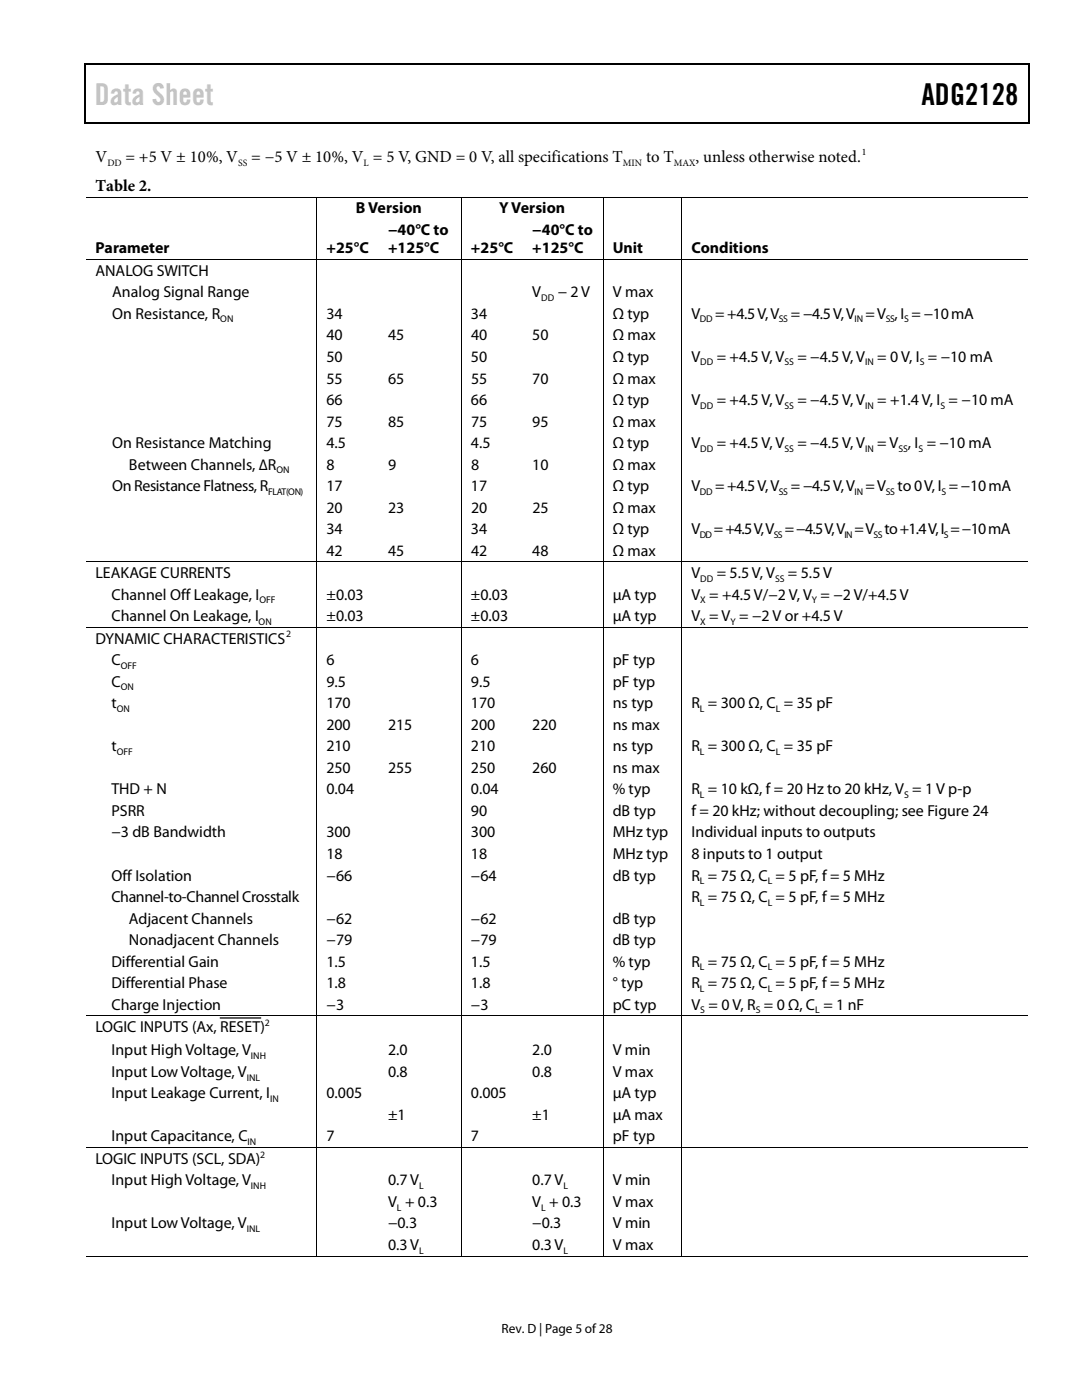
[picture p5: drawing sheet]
<svg xmlns="http://www.w3.org/2000/svg" width="216mm" height="279mm" viewBox="0 0 216 279" stroke-linecap="round" stroke-linejoin="round" font-family="sans-serif">
<defs><g id="words">
<text font-size="6" fill="#c1c1c1" x="18.9" y="20.9">Data Sheet</text>
<text font-size="6" x="183.9" y="20.9">ADG2128</text>
<g font-size="3.3">
<text x="19" y="32.3">V</text>
<text x="25.1" y="32.3">= +5 V ± 10%, V</text>
<text x="50.1" y="32.3">= −5 V ± 10%, V = 5 V, GND = 0 V, all specifications T</text>
<text x="128.9" y="32.3">to T</text>
<text x="138.8" y="32.3">, unless otherwise noted.</text>
<text x="19" y="38.1">Table 2.</text>
</g>
<g font-size="3.2">
<text x="71" y="42.6">B Version</text>
<text x="77.4" y="46.9">−40°C to</text>
<text x="99.6" y="42.6">Y Version</text>
<text x="106.2" y="46.9">−40°C to</text>
<text x="19" y="50.6">Parameter</text>
<text x="65.2" y="50.6">+25°C</text>
<text x="77.4" y="50.6">+125°C</text>
<text x="94" y="50.6">+25°C</text>
<text x="106.2" y="50.6">+125°C</text>
<text x="122.3" y="50.6">Unit</text>
<text x="138" y="50.6">Conditions</text>
<text x="19" y="55">ANALOG SWITCH</text>
<text x="22.4" y="59.4">Analog Signal Range</text>
<text x="106.2" y="59.4">V</text>
<text x="111.3" y="59.4">− 2 V</text>
<text x="122.3" y="59.4">V max</text>
<text x="22.4" y="63.6">On Resistance, R</text>
<text x="65.2" y="63.6">34</text>
<text x="94" y="63.6">34</text>
<text x="122.3" y="63.6">Ω typ</text>
<text x="138" y="63.6">V</text>
<text x="142.7" y="63.6">= +4.5 V, V</text>
<text x="157.8" y="63.6">= −4.5 V, V = V , I = −10 mA</text>
<text x="65.2" y="67.9">40</text>
<text x="77.4" y="67.9">45</text>
<text x="94" y="67.9">40</text>
<text x="106.2" y="67.9">50</text>
<text x="122.3" y="67.9">Ω max</text>
<text x="65.2" y="72.2">50</text>
<text x="65.2" y="76.5">55</text>
<text x="77.4" y="76.5">65</text>
<text x="94" y="72.2">50</text>
<text x="94" y="76.5">55</text>
<text x="106.2" y="76.5">70</text>
<text x="122.3" y="72.2">Ω typ</text>
<text x="122.3" y="76.5">Ω max</text>
<text x="138" y="72.2">V</text>
<text x="143" y="72.2">= +4.5 V, V</text>
<text x="159.1" y="72.2">= −4.5 V, V</text>
<text x="175" y="72.2">= 0 V, I = −10 mA</text>
<text x="65.2" y="80.8">66</text>
<text x="94" y="80.8">66</text>
<text x="122.3" y="80.8">Ω typ</text>
<text x="138" y="80.8">V</text>
<text x="143" y="80.8">= +4.5 V, V</text>
<text x="159.1" y="80.8">= −4.5 V, V</text>
<text x="175" y="80.8">= +1.4 V, I = −10 mA</text>
<text x="22.4" y="89.4">On Resistance Matching</text>
<text x="65.1" y="89.4">4.5</text>
<text x="65.2" y="85.1">75</text>
<text x="77.4" y="85.1">85</text>
<text x="94" y="89.4">4.5</text>
<text x="94" y="85.1">75</text>
<text x="106.2" y="85.1">95</text>
<text x="122.3" y="89.4">Ω typ</text>
<text x="122.3" y="85.1">Ω max</text>
<text x="138" y="89.4">V</text>
<text x="143" y="89.4">= +4.5 V, V</text>
<text x="159.1" y="89.4">= −4.5 V, V</text>
<text x="175" y="89.4">= V , I = −10 mA</text>
<text x="25.7" y="93.7">Between Channels, ∆R</text>
<text x="65.2" y="93.7">8</text>
<text x="77.4" y="93.7">9</text>
<text x="94" y="93.7">8</text>
<text x="106.2" y="93.7">10</text>
<text x="122.3" y="93.7">Ω max</text>
<text x="22.4" y="98">On Resistance Flatness, R</text>
<text x="65.2" y="98">17</text>
<text x="94" y="98">17</text>
<text x="122.3" y="98">Ω typ</text>
<text x="138" y="98">V</text>
<text x="142.7" y="98">= +4.5 V, V</text>
<text x="157.8" y="98">= −4.5 V, V = V</text>
<text x="179.1" y="98">to 0 V, I = −10 mA</text>
<text x="65.2" y="102.3">20</text>
<text x="65.2" y="106.6">34</text>
<text x="77.4" y="102.3">23</text>
<text x="94" y="106.6">34</text>
<text x="94" y="102.3">20</text>
<text x="106.2" y="102.3">25</text>
<text x="122.3" y="106.6">Ω typ</text>
<text x="122.3" y="102.3">Ω max</text>
<text x="138" y="106.6">V</text>
<text x="142.5" y="106.6">= +4.5 V, V = −4.5 V, V = V to+1.4 V, I = −10 mA</text>
<text x="65.2" y="110.9">42</text>
<text x="77.4" y="110.9">45</text>
<text x="94" y="110.9">42</text>
<text x="106.2" y="110.9">48</text>
<text x="122.3" y="110.9">Ω max</text>
<text x="19" y="115.4">LEAKAGE CURRENTS</text>
<text x="22.2" y="119.7">Channel Off Leakage, I</text>
<text x="65.2" y="119.7">±0.03</text>
<text x="94" y="119.7">±0.03</text>
<text x="122.3" y="119.7">µA typ</text>
<text x="138" y="115.4">V</text>
<text x="138" y="119.7">V = +4.5 V/−2 V, V = −2 V/+4.5 V</text>
<text x="143" y="115.4">= 5.5 V, V</text>
<text x="157.2" y="115.4">= 5.5 V</text>
<text x="22.2" y="124">Channel On Leakage, I</text>
<text x="65.2" y="124">±0.03</text>
<text x="94" y="124">±0.03</text>
<text x="122.3" y="124">µA typ</text>
<text x="138" y="124">V = V = −2 V or +4.5 V</text>
<text x="19" y="128.4">DYNAMIC CHARACTERISTICS</text>
<text x="22.2" y="132.8">C</text>
<text x="22.2" y="137">C</text>
<text x="65.2" y="132.8">6</text>
<text x="65.2" y="137">9.5</text>
<text x="94" y="132.8">6</text>
<text x="94" y="137">9.5</text>
<text x="122.3" y="137">pF typ</text>
<text x="122.3" y="132.8">pF typ</text>
<text x="22.2" y="141.4">t</text>
<text x="65.2" y="141.4">170</text>
<text x="94" y="141.4">170</text>
<text x="122.3" y="141.4">ns typ</text>
<text x="138" y="141.4">R = 300 Ω, C = 35 pF</text>
<text x="22.2" y="149.9">t</text>
<text x="65.2" y="149.9">210</text>
<text x="65.2" y="145.6">200</text>
<text x="77.4" y="145.6">215</text>
<text x="94" y="145.6">200</text>
<text x="94" y="149.9">210</text>
<text x="106.2" y="145.6">220</text>
<text x="122.3" y="149.9">ns typ</text>
<text x="122.3" y="145.6">ns max</text>
<text x="138" y="149.9">R = 300 Ω, C = 35 pF</text>
<text x="65.2" y="154.2">250</text>
<text x="77.4" y="154.2">255</text>
<text x="94" y="154.2">250</text>
<text x="106.2" y="154.2">260</text>
<text x="122.3" y="154.2">ns max</text>
<text x="22.2" y="158.5">THD + N</text>
<text x="65.2" y="158.5">0.04</text>
<text x="94" y="158.5">0.04</text>
<text x="122.3" y="158.5">% typ</text>
<text x="138" y="158.5">R = 10 kΩ, f = 20 Hz to 20 kHz, V = 1 V p-p</text>
<text x="22.2" y="162.8">PSRR</text>
<text x="22.2" y="167.1">−3 dB Bandwidth</text>
<text x="65.2" y="167.1">300</text>
<text x="94" y="167.1">300</text>
<text x="94" y="162.8">90</text>
<text x="122.3" y="167.1">MHz typ</text>
<text x="122.3" y="162.8">dB typ</text>
<text x="138" y="162.8">f = 20 kHz; without decoupling; see Figure 24</text>
<text x="138" y="167.1">Individual inputs to outputs</text>
<text x="65.2" y="171.4">18</text>
<text x="94" y="171.4">18</text>
<text x="122.3" y="171.4">MHz typ</text>
<text x="138" y="171.4">8 inputs to 1 output</text>
<text x="22.2" y="175.7">Off Isolation</text>
<text x="65.2" y="175.7">−66</text>
<text x="94" y="175.7">−64</text>
<text x="122.3" y="175.7">dB typ</text>
<text x="138" y="175.7">R = 75 Ω, C = 5 pF, f = 5 MHz</text>
<text x="22.2" y="180">Channel-to-Channel Crosstalk</text>
<text x="25.7" y="184.3">Adjacent Channels</text>
<text x="65.2" y="184.3">−62</text>
<text x="94" y="184.3">−62</text>
<text x="122.3" y="184.3">dB typ</text>
<text x="138" y="180">R = 75 Ω, C = 5 pF, f = 5 MHz</text>
<text x="25.7" y="188.6">Nonadjacent Channels</text>
<text x="65.2" y="188.6">−79</text>
<text x="94" y="188.6">−79</text>
<text x="122.3" y="188.6">dB typ</text>
<text x="22.2" y="192.9">Differential Gain</text>
<text x="22.2" y="197.2">Differential Phase</text>
<text x="65.2" y="192.9">1.5</text>
<text x="65.2" y="197.2">1.8</text>
<text x="94" y="192.9">1.5</text>
<text x="94" y="197.2">1.8</text>
<text x="122.3" y="192.9">% typ</text>
<text x="122.3" y="197.2">° typ</text>
<text x="138" y="192.9">R = 75 Ω, C = 5 pF, f = 5 MHz</text>
<text x="138" y="197.2">R = 75 Ω, C = 5 pF, f = 5 MHz</text>
<text x="22.2" y="201.5">Charge Injection</text>
<text x="65.2" y="201.5">−3</text>
<text x="94" y="201.5">−3</text>
<text x="122.3" y="201.5">pC typ</text>
<text x="138" y="201.5">V = 0 V, R = 0 Ω, C = 1 nF</text>
<text x="19" y="206">LOGIC INPUTS (Ax, RESET)</text>
<text x="22.2" y="210.6">Input High Voltage, V</text>
<text x="22.2" y="214.9">Input Low Voltage, V</text>
<text x="77.4" y="210.6">2.0</text>
<text x="77.4" y="214.9">0.8</text>
<text x="106.2" y="210.6">2.0</text>
<text x="106.2" y="214.9">0.8</text>
<text x="122.3" y="210.6">V min</text>
<text x="122.3" y="214.9">V max</text>
<text x="22.2" y="219.2">Input Leakage Current, I</text>
<text x="65.2" y="219.2">0.005</text>
<text x="94" y="219.2">0.005</text>
<text x="122.3" y="219.2">µA typ</text>
<text x="22.2" y="227.8">Input Capacitance, C</text>
<text x="65.2" y="227.8">7</text>
<text x="77.4" y="223.5">±1</text>
<text x="94" y="227.8">7</text>
<text x="106.2" y="223.5">±1</text>
<text x="122.3" y="227.8">pF typ</text>
<text x="122.3" y="223.5">µA max</text>
<text x="19" y="232.3">LOGIC INPUTS (SCL, SDA)</text>
<text x="22.2" y="236.6">Input High Voltage, V</text>
<text x="77.4" y="236.6">0.7 V</text>
<text x="106.2" y="236.6">0.7 V</text>
<text x="122.3" y="236.6">V min</text>
<text x="22.2" y="245.2">Input Low Voltage, V</text>
<text x="77.4" y="240.9">V + 0.3</text>
<text x="77.4" y="245.2">−0.3</text>
<text x="106.2" y="240.9">V + 0.3</text>
<text x="106.2" y="245.2">−0.3</text>
<text x="122.3" y="240.9">V max</text>
<text x="122.3" y="245.2">V min</text>
<text x="77.4" y="249.5">0.3 V</text>
<text x="106.2" y="249.5">0.3 V</text>
<text x="122.3" y="249.5">V max</text>
</g>
<text font-size="2.7" x="100.1" y="266">Rev. D | Page 5 of28</text>
<g font-size="1.9">
<text x="21.4" y="33.1">DD</text>
<text x="47.5" y="33.1">SS</text>
<text x="72.6" y="33.1">L</text>
<text x="124.3" y="33.1">MIN</text>
<text x="134.5" y="33.1">MAX</text>
<text x="172" y="30.9">1</text>
<text x="43.9" y="64.3">ON</text>
<text x="108" y="60.1">DD</text>
<text x="139.7" y="64.3">DD</text>
<text x="155.4" y="64.3">SS</text>
<text x="170.5" y="64.3">IN</text>
<text x="176.7" y="64.3">SS</text>
<text x="180.4" y="64.3">S</text>
<text x="139.7" y="72.9">DD</text>
<text x="156.5" y="72.9">SS</text>
<text x="172.6" y="72.9">IN</text>
<text x="183.5" y="72.9">S</text>
<text x="139.7" y="81.5">DD</text>
<text x="156.5" y="81.5">SS</text>
<text x="172.6" y="81.5">IN</text>
<text x="187.7" y="81.5">S</text>
<text x="55.2" y="94.4">ON</text>
<text x="139.7" y="90.1">DD</text>
<text x="156.5" y="90.1">SS</text>
<text x="172.6" y="90.1">IN</text>
<text x="179.3" y="90.1">SS</text>
<text x="183.3" y="90.1">S</text>
<text x="53.5" y="98.7">FLAT(ON)</text>
<text x="139.7" y="98.7">DD</text>
<text x="155.4" y="98.7">SS</text>
<text x="170.5" y="98.7">IN</text>
<text x="176.7" y="98.7">SS</text>
<text x="187.8" y="98.7">S</text>
<text x="139.6" y="107.3">DD</text>
<text x="154.4" y="107.3">SS</text>
<text x="168.5" y="107.3">IN</text>
<text x="174.3" y="107.3">SS</text>
<text x="188.3" y="107.3">S</text>
<text x="139.7" y="116.1">DD</text>
<text x="154.6" y="116.1">SS</text>
<text x="51.6" y="124.7">ON</text>
<text x="51.8" y="120.4">OFF</text>
<text x="139.7" y="120.4">X</text>
<text x="139.7" y="124.7">X</text>
<text x="145.8" y="124.7">Y</text>
<text x="162" y="120.4">Y</text>
<text x="57.1" y="127.2">2</text>
<text x="24.1" y="133.5">OFF</text>
<text x="24.1" y="137.8">ON</text>
<text x="23.3" y="142.1">ON</text>
<text x="139.7" y="142.1">L</text>
<text x="154.8" y="142.1">L</text>
<text x="23.3" y="150.7">OFF</text>
<text x="139.7" y="150.7">L</text>
<text x="154.8" y="150.7">L</text>
<text x="139.7" y="159.3">L</text>
<text x="180.4" y="159.3">S</text>
<text x="139.7" y="176.4">L</text>
<text x="153.2" y="176.4">L</text>
<text x="139.7" y="180.7">L</text>
<text x="153.2" y="180.7">L</text>
<text x="139.7" y="193.6">L</text>
<text x="139.7" y="197.9">L</text>
<text x="153.2" y="193.6">L</text>
<text x="153.2" y="197.9">L</text>
<text x="139.7" y="202.2">S</text>
<text x="150.8" y="202.2">S</text>
<text x="162.7" y="202.2">L</text>
<text x="52.9" y="204.7">2</text>
<text x="49.2" y="215.6">INL</text>
<text x="50.1" y="211.3">INH</text>
<text x="53.9" y="219.9">IN</text>
<text x="49.4" y="228.5">IN</text>
<text x="51.9" y="231.1">2</text>
<text x="50.1" y="237.3">INH</text>
<text x="83.7" y="237.3">L</text>
<text x="112.4" y="237.3">L</text>
<text x="49.2" y="245.9">INL</text>
<text x="79.2" y="241.6">L</text>
<text x="108" y="241.6">L</text>
<text x="83.7" y="250.2">L</text>
<text x="112.4" y="250.2">L</text>
</g>
</g></defs>
<g fill="#000">
<path d="M16.9 12.7h.2v1h-.2zM16.9 12.7h.2v.3h-.2zM82.5 12.7h.3v.3h-.3zM205.1 12.7h.3v1h-.3zM205.1 12.7h.3v.3h-.3zM16.9 24.4h.2v.2h-.2zM63.2 39.2h.1v.2h-.1zM82.3 24.4h.2v.2h-.2zM92 39.2h.2v.2h-.2zM120.3 39.2h.1v.2h-.1zM136 39.2h.1v.2h-.1zM205.1 24.4h.3v.2h-.3z"/>
<path d="M63.2 51.7h.1v.2h-.1zM75.5 51.7h.2v.2h-.2zM92 51.7h.2v.2h-.2zM104.3 51.7h.2v.2h-.2zM120.3 51.7h.1v.2h-.1zM136 51.7h.1v.2h-.1zM63.2 112.1h.1v.1h-.1zM75.5 112.1h.2v.1h-.2zM92 112.1h.2v.1h-.2zM104.3 112.1h.2v.1h-.2zM120.3 112.1h.1v.1h-.1zM136 112.1h.1v.1h-.1z"/>
<path d="M63.2 125.1h.1v.2h-.1zM75.5 125.1h.2v.2h-.2zM92 125.1h.2v.2h-.2zM104.3 125.1h.2v.2h-.2zM120.3 125.1h.1v.2h-.1zM136 125.1h.1v.2h-.1zM63.2 202.6h.1v.2h-.1zM75.5 202.6h.2v.2h-.2zM92 202.6h.2v.2h-.2zM104.3 202.6h.2v.2h-.2zM120.3 202.6h.1v.2h-.1zM136 202.6h.1v.2h-.1z"/>
<path d="M63.2 228.9h.1v.2h-.1zM75.5 228.9h.2v.2h-.2zM92 228.9h.2v.2h-.2zM104.3 228.9h.2v.2h-.2zM120.3 228.9h.1v.2h-.1zM136 228.9h.1v.2h-.1zM63.2 250.6h.1v.2h-.1zM63.3 250.6h.2v.2h-.2zM75.5 250.6h.2v.2h-.2zM92 250.6h.2v.2h-.2zM92.2 250.6h.1v.2h-.1zM104.3 250.6h.2v.2h-.2z"/>
<path d="M120.3 250.6h.1v.2h-.1zM120.4 250.6h.2v.2h-.2zM136 250.6h.1v.2h-.1zM136.1 250.6h.2v.2h-.2z"/>
</g>
<path d="M17 13.7v10.7M17.1 12.8h65.4M82.8 12.8h122.3M205.2 13.7v10.7M17.1 24.5h188M44 203.2h8" fill="none" stroke="#000" stroke-width=".25"/>
<g fill="none" stroke="#000" stroke-width=".2">
<path d="M17.1 39.3h46.1M63.2 39.4v12.3M63.3 39.3h28.7M92.1 39.4v12.3M92.2 39.3h28.1M120.4 39.4v12.3M120.4 39.3h15.6M136.1 39.4v12.3M136.1 39.3h69M17.1 51.8h46.1M63.2 51.9v60.2M63.3 51.8h12.2"/>
<path d="M75.7 51.8h16.3M92.1 51.9v60.2M92.2 51.8h12.1M104.5 51.8h15.8M120.4 51.9v60.2M120.4 51.8h15.6M136.1 51.9v60.2M136.1 51.8h69M17.1 112.1h46.1M63.2 112.2v12.9M63.3 112.1h12.2M75.7 112.1h16.3"/>
<path d="M92.1 112.2v12.9M92.2 112.1h12.1M104.5 112.1h15.8M120.4 112.2v12.9M120.4 112.1h15.6M136.1 112.2v12.9M136.1 112.1h69M17.1 125.2h46.1M63.2 125.3v77.3M63.3 125.2h12.2M75.7 125.2h16.3M92.1 125.3v77.3"/>
<path d="M92.2 125.2h12.1M104.5 125.2h15.8M120.4 125.3v77.3M120.4 125.2h15.6M136.1 125.3v77.3M136.1 125.2h69M17.1 202.7h46.1M63.2 202.8v26.1M63.3 202.7h12.2M75.7 202.7h16.3M92.1 202.8v26.1M92.2 202.7h12.1"/>
<path d="M104.5 202.7h15.8M120.4 202.8v26.1M120.4 202.7h15.6M136.1 202.8v26.1M136.1 202.7h69M17.1 229h46.1M63.2 229.1v21.5M63.3 229h12.2M75.7 229h16.3M92.1 229.1v21.5M92.2 229h12.1M104.5 229h15.8"/>
<path d="M120.4 229.1v21.5M120.4 229h15.6M136.1 229.1v21.5M136.1 229h69M17.1 250.7h46.1M63.5 250.7h12M75.7 250.7h16.3M92.3 250.7h12M104.5 250.7h15.8M120.6 250.7h15.4M136.3 250.7h68.8"/>
</g>
<use href="#words"/>
</svg>
